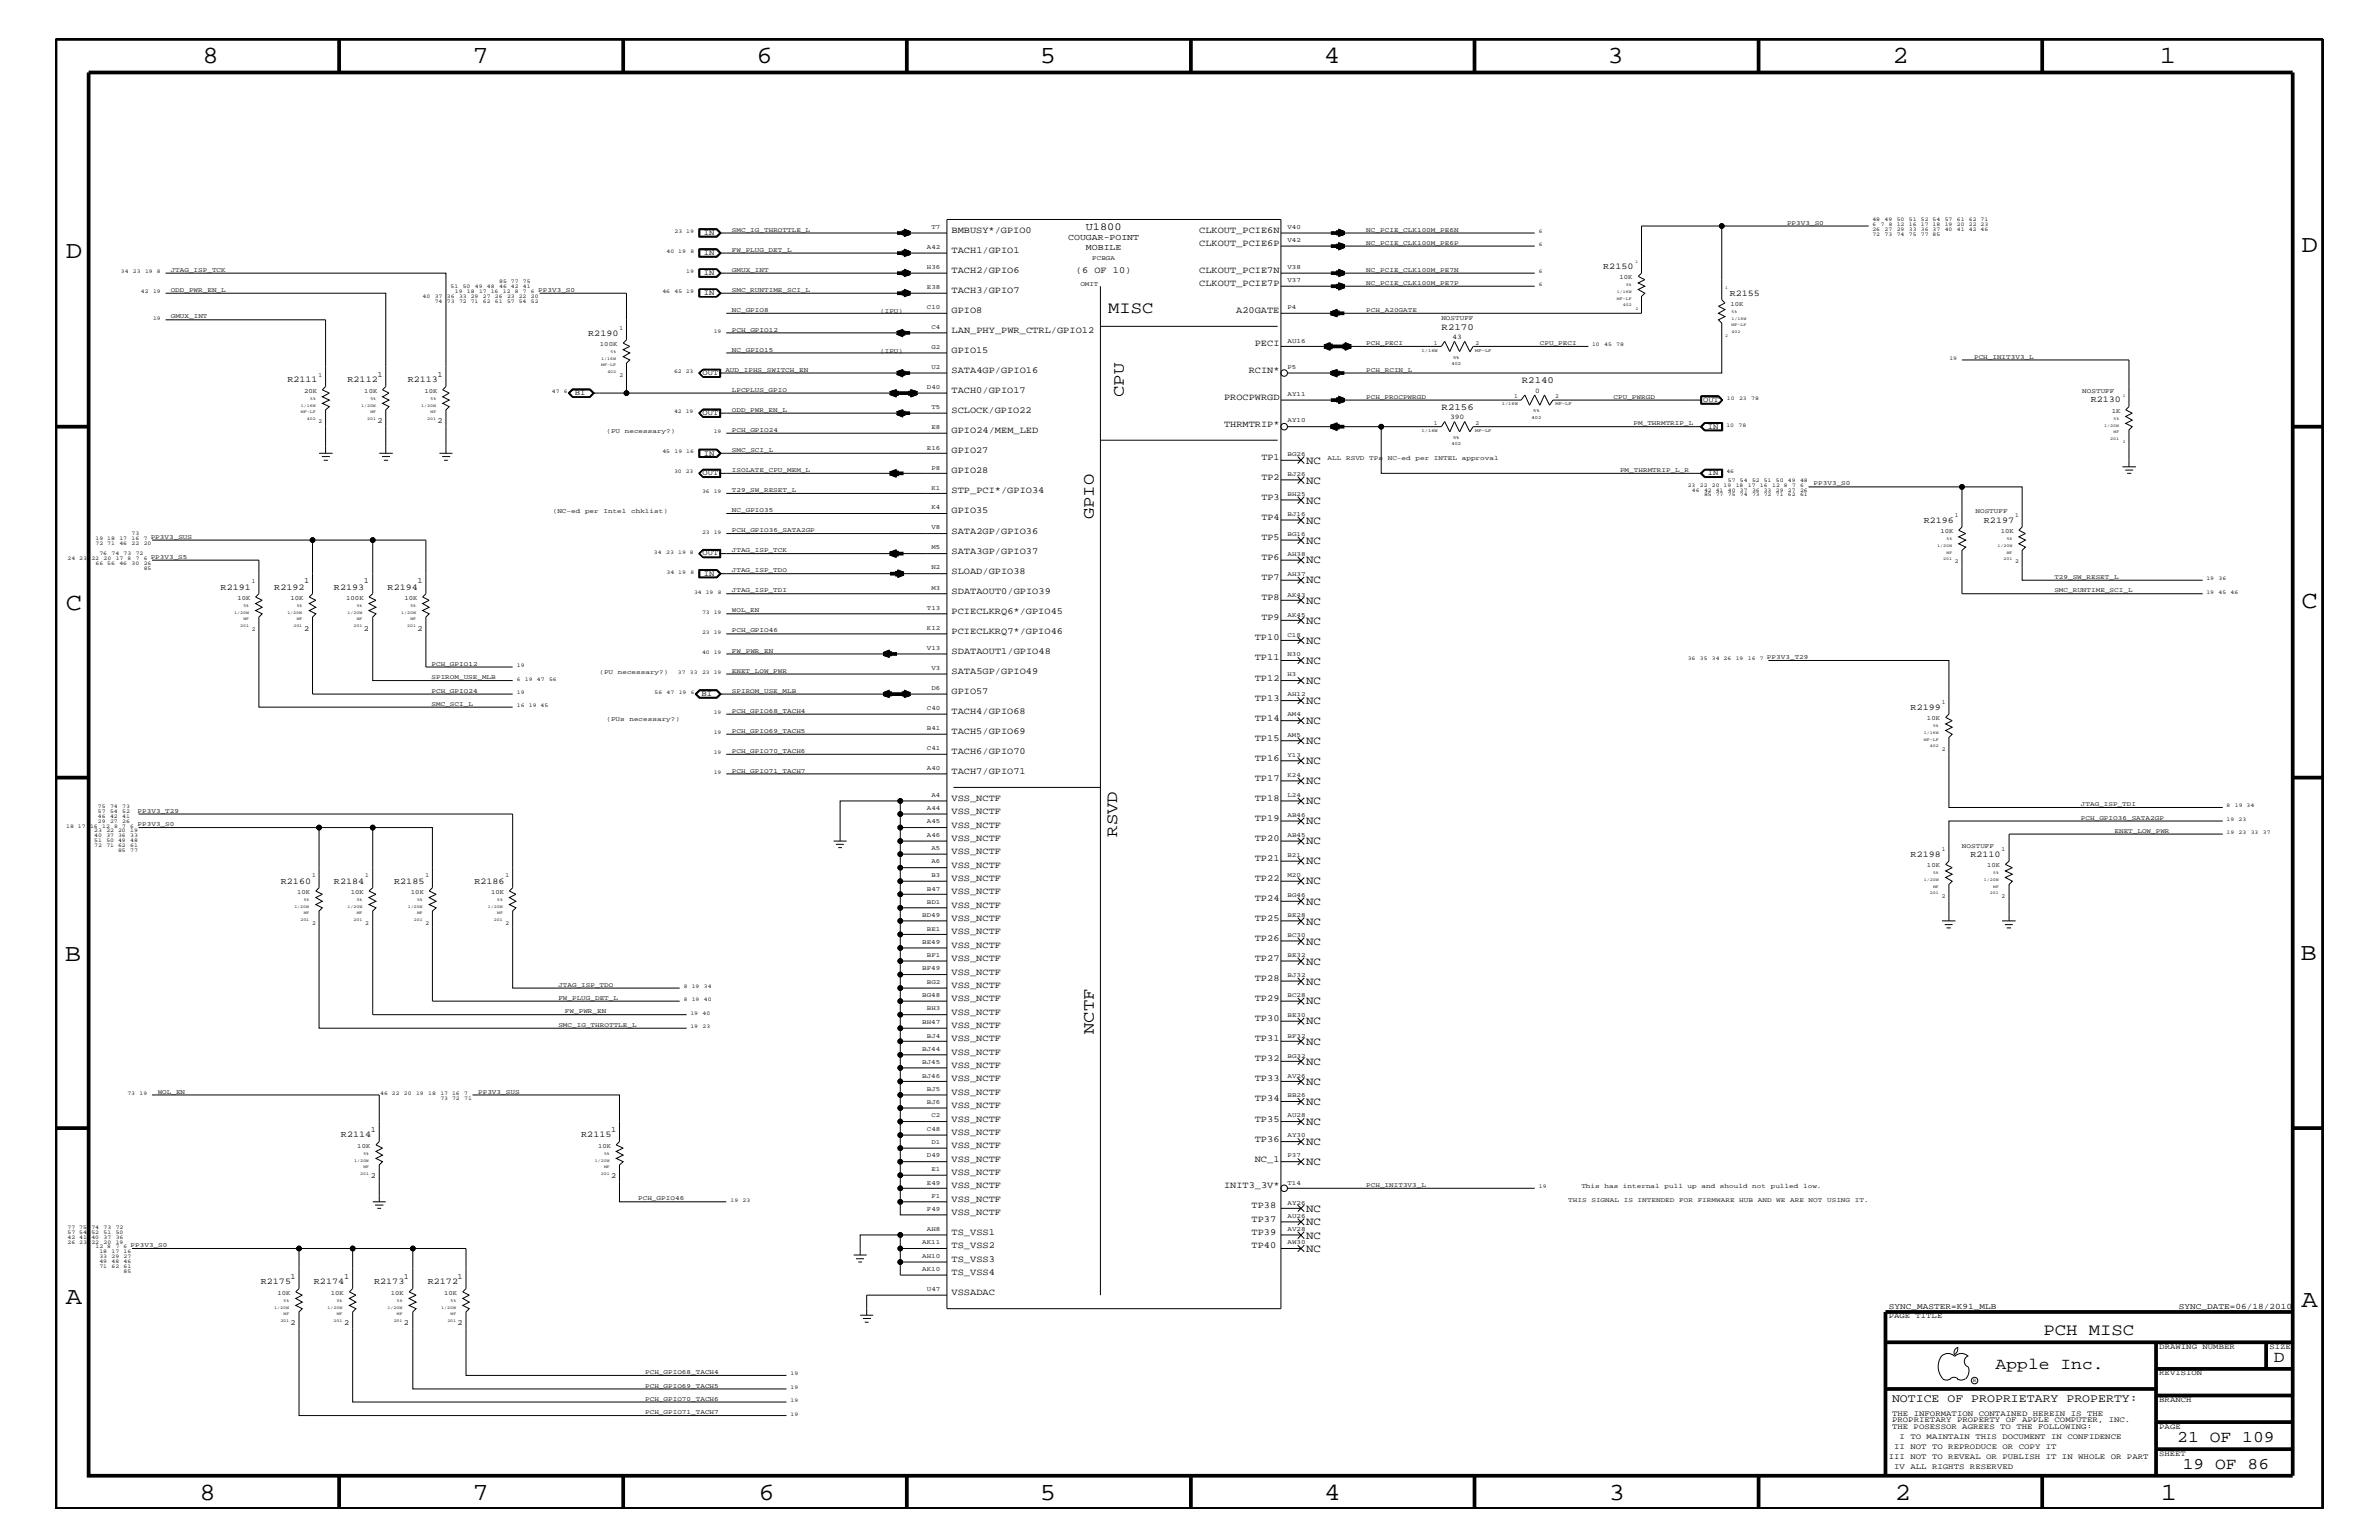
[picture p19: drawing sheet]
<svg xmlns="http://www.w3.org/2000/svg" width="432mm" height="279mm" viewBox="0 0 432 279" stroke-linecap="round" stroke-linejoin="round" font-family="sans-serif">
<defs><g id="words">
<g font-size="4.5">
<text x="36.7" y="11.5">8</text>
<text x="85.8" y="11.5">7</text>
<text x="137.3" y="11.5">6</text>
<text x="188.7" y="11.5">5</text>
<text x="240.3" y="11.5">4</text>
<text x="291.8" y="11.5">3</text>
<text x="343.5" y="11.5">2</text>
<text x="392" y="11.5">1</text>
<text x="11.9" y="46.8">D</text>
<text x="417.7" y="45.7">D</text>
<text x="11.9" y="110.6">C</text>
<text x="417.7" y="110.3">C</text>
<text x="11.8" y="174.3">B</text>
<text x="417.6" y="174.2">B</text>
<text x="11.9" y="236.7">A</text>
<text x="417.7" y="237.1">A</text>
<text x="36.2" y="272.1">8</text>
<text x="85.8" y="272.1">7</text>
<text x="137.7" y="272.1">6</text>
<text x="188.7" y="272.1">5</text>
<text x="240.4" y="272.1">4</text>
<text x="292" y="272.1">3</text>
<text x="343.9" y="272.1">2</text>
<text x="392.2" y="272.1">1</text>
</g>
<g font-size="3">
<text x="201.1" y="56.8">MISC</text>
<text x="204" y="72" transform="rotate(-90 204 72)">CPU</text>
<text x="198.5" y="94.2" transform="rotate(-90 198.5 94.2)">GPIO</text>
<text x="202.8" y="151.8" transform="rotate(-90 202.8 151.8)">RSVD</text>
<text x="198.5" y="187.6" transform="rotate(-90 198.5 187.6)">NCTF</text>
<text x="370.9" y="242.3">PCH MISC</text>
<text x="362.2" y="248.4">Apple Inc.</text>
<text x="412.7" y="247.1">D</text>
<text x="395.2" y="261.6">21 OF 109</text>
<text x="396.2" y="266.6">19 OF 86</text>
</g>
<text font-size="2.1" x="343.4" y="254.4">NOTICE OF PROPRIETARY PROPERTY:</text>
<g font-size="2">
<text x="237.1" y="84.1">NC</text>
<text x="237.1" y="87.7">NC</text>
<text x="237.1" y="91.4">NC</text>
<text x="237.1" y="95">NC</text>
<text x="237.1" y="98.7">NC</text>
<text x="237.1" y="102.2">NC</text>
<text x="237.1" y="105.9">NC</text>
<text x="237.1" y="109.5">NC</text>
<text x="237.1" y="113.1">NC</text>
<text x="237.1" y="116.8">NC</text>
<text x="237.1" y="120.4">NC</text>
<text x="237.1" y="124.1">NC</text>
<text x="237.1" y="127.7">NC</text>
<text x="237.1" y="131.3">NC</text>
<text x="237.1" y="135">NC</text>
<text x="237.1" y="138.6">NC</text>
<text x="237.1" y="142.3">NC</text>
<text x="237.1" y="145.9">NC</text>
<text x="237.1" y="149.5">NC</text>
<text x="237.1" y="153.2">NC</text>
<text x="237.1" y="156.8">NC</text>
<text x="237.1" y="160.5">NC</text>
<text x="237.1" y="164.1">NC</text>
<text x="237.1" y="167.8">NC</text>
<text x="237.1" y="171.4">NC</text>
<text x="237.1" y="175">NC</text>
<text x="237.1" y="178.7">NC</text>
<text x="237.1" y="182.2">NC</text>
<text x="237.1" y="185.9">NC</text>
<text x="237.1" y="189.5">NC</text>
<text x="237.1" y="193.2">NC</text>
<text x="237.1" y="196.8">NC</text>
<text x="237.1" y="200.4">NC</text>
<text x="237.1" y="204.1">NC</text>
<text x="237.1" y="207.7">NC</text>
<text x="237.1" y="211.4">NC</text>
<text x="237.1" y="219.8">NC</text>
<text x="237.1" y="222.3">NC</text>
<text x="237.1" y="224.7">NC</text>
<text x="237.1" y="227.1">NC</text>
</g>
<text font-size="1.9" x="197.1" y="41.7">U1800</text>
<g font-size="1.7">
<text x="172.7" y="42.3">BMBUSY*/GPIO0</text>
<text x="172.7" y="45.9">TACH1/GPIO1</text>
<text x="217.7" y="42.3">CLKOUT_PCIE6N</text>
<text x="217.7" y="44.6">CLKOUT_PCIE6P</text>
<text x="172.7" y="53.2">TACH3/GPIO7</text>
<text x="172.7" y="49.6">TACH2/GPIO6</text>
<text x="195.3" y="49.6">(6 OF 10)</text>
<text x="217.7" y="51.9">CLKOUT_PCIE7P</text>
<text x="217.7" y="49.6">CLKOUT_PCIE7N</text>
<text x="172.7" y="56.8">GPIO8</text>
<text x="224.4" y="56.8">A20GATE</text>
<text x="261.7" y="59.8">R2170</text>
<text x="172.7" y="64">GPIO15</text>
<text x="172.7" y="60.4">LAN_PHY_PWR_CTRL/GPIO12</text>
<text x="227.8" y="62.9">PECI</text>
<text x="172.7" y="67.7">SATA4GP/GPIO16</text>
<text x="172.7" y="71.3">TACH0/GPIO17</text>
<text x="226.7" y="67.7">RCIN*</text>
<text x="276.2" y="69.5">R2140</text>
<text x="172.7" y="75">SCLOCK/GPIO22</text>
<text x="222.2" y="77.4">THRMTRIP*</text>
<text x="222.2" y="72.6">PROCPWRGD</text>
<text x="261.7" y="74.4">R2156</text>
<text x="172.7" y="78.6">GPIO24/MEM_LED</text>
<text x="172.7" y="82.2">GPIO27</text>
<text x="228.9" y="83.5">TP1</text>
<text x="172.7" y="89.5">STP_PCI*/GPIO34</text>
<text x="172.7" y="85.9">GPIO28</text>
<text x="228.9" y="87.1">TP2</text>
<text x="172.7" y="93.2">GPIO35</text>
<text x="228.9" y="90.7">TP3</text>
<text x="228.9" y="94.3">TP4</text>
<text x="172.7" y="100.4">SATA3GP/GPIO37</text>
<text x="172.7" y="96.8">SATA2GP/GPIO36</text>
<text x="228.9" y="101.6">TP6</text>
<text x="228.9" y="98">TP5</text>
<text x="172.7" y="104.1">SLOAD/GPIO38</text>
<text x="172.7" y="107.7">SDATAOUT0/GPIO39</text>
<text x="228.9" y="105.3">TP7</text>
<text x="172.7" y="111.4">PCIECLKRQ6*/GPIO45</text>
<text x="228.9" y="108.9">TP8</text>
<text x="228.9" y="112.6">TP9</text>
<text x="172.7" y="115">PCIECLKRQ7*/GPIO46</text>
<text x="172.7" y="118.6">SDATAOUT1/GPIO48</text>
<text x="227.8" y="116.2">TP10</text>
<text x="227.8" y="119.8">TP11</text>
<text x="172.7" y="122.3">SATA5GP/GPIO49</text>
<text x="172.7" y="125.9">GPIO57</text>
<text x="227.8" y="123.5">TP12</text>
<text x="172.7" y="129.6">TACH4/GPIO68</text>
<text x="227.8" y="127.1">TP13</text>
<text x="227.8" y="130.8">TP14</text>
<text x="172.7" y="133.2">TACH5/GPIO69</text>
<text x="172.7" y="136.8">TACH6/GPIO70</text>
<text x="227.8" y="134.4">TP15</text>
<text x="172.7" y="140.4">TACH7/GPIO71</text>
<text x="227.8" y="138">TP16</text>
<text x="227.8" y="141.7">TP17</text>
<text x="172.7" y="145.3">VSS_NCTF</text>
<text x="172.7" y="147.7">VSS_NCTF</text>
<text x="227.8" y="145.3">TP18</text>
<text x="227.8" y="149">TP19</text>
<text x="172.7" y="150.1">VSS_NCTF</text>
<text x="172.7" y="155">VSS_NCTF</text>
<text x="172.7" y="152.6">VSS_NCTF</text>
<text x="227.8" y="152.6">TP20</text>
<text x="172.7" y="157.4">VSS_NCTF</text>
<text x="172.7" y="159.9">VSS_NCTF</text>
<text x="227.8" y="156.2">TP21</text>
<text x="227.8" y="159.9">TP22</text>
<text x="172.7" y="162.2">VSS_NCTF</text>
<text x="172.7" y="167.1">VSS_NCTF</text>
<text x="172.7" y="164.7">VSS_NCTF</text>
<text x="227.8" y="163.5">TP24</text>
<text x="227.8" y="167.1">TP25</text>
<text x="172.7" y="169.5">VSS_NCTF</text>
<text x="172.7" y="172">VSS_NCTF</text>
<text x="227.8" y="170.7">TP26</text>
<text x="172.7" y="174.4">VSS_NCTF</text>
<text x="172.7" y="176.8">VSS_NCTF</text>
<text x="172.7" y="179.3">VSS_NCTF</text>
<text x="227.8" y="174.4">TP27</text>
<text x="227.8" y="178">TP28</text>
<text x="172.7" y="181.6">VSS_NCTF</text>
<text x="172.7" y="184.1">VSS_NCTF</text>
<text x="227.8" y="181.6">TP29</text>
<text x="227.8" y="185.3">TP30</text>
<text x="172.7" y="186.5">VSS_NCTF</text>
<text x="172.7" y="188.9">VSS_NCTF</text>
<text x="172.7" y="191.4">VSS_NCTF</text>
<text x="227.8" y="188.9">TP31</text>
<text x="172.7" y="193.7">VSS_NCTF</text>
<text x="172.7" y="196.2">VSS_NCTF</text>
<text x="227.8" y="192.6">TP32</text>
<text x="227.8" y="196.2">TP33</text>
<text x="172.7" y="198.7">VSS_NCTF</text>
<text x="172.7" y="203.5">VSS_NCTF</text>
<text x="172.7" y="201">VSS_NCTF</text>
<text x="227.8" y="199.8">TP34</text>
<text x="227.8" y="203.5">TP35</text>
<text x="172.7" y="208.3">VSS_NCTF</text>
<text x="172.7" y="205.9">VSS_NCTF</text>
<text x="227.8" y="207.1">TP36</text>
<text x="172.7" y="210.8">VSS_NCTF</text>
<text x="172.7" y="213.2">VSS_NCTF</text>
<text x="172.7" y="215.6">VSS_NCTF</text>
<text x="222.2" y="215.6">INIT3_3V*</text>
<text x="227.8" y="210.8">NC_1</text>
<text x="172.7" y="218">VSS_NCTF</text>
<text x="172.7" y="220.4">VSS_NCTF</text>
<text x="227.2" y="219.2">TP38</text>
<text x="227.2" y="221.7">TP37</text>
<text x="172.7" y="224.1">TS_VSS1</text>
<text x="172.7" y="226.5">TS_VSS2</text>
<text x="227.2" y="226.5">TP40</text>
<text x="227.2" y="224.1">TP39</text>
<text x="172.7" y="229">TS_VSS3</text>
<text x="172.7" y="231.3">TS_VSS4</text>
<text x="172.7" y="235">VSSADAC</text>
</g>
<g font-size="1.6">
<text x="193.9" y="43.5">COUGAR-POINT</text>
<text x="197.1" y="45.3">MOBILE</text>
<text x="291" y="48.8">R2150</text>
<text x="313.9" y="53.6">R2155</text>
<text x="106.8" y="60.9">R2190</text>
<text x="52.2" y="69.4">R2111</text>
<text x="63.1" y="69.4">R2112</text>
<text x="74" y="69.4">R2113</text>
<text x="379.5" y="73">R2130</text>
<text x="349.2" y="94.9">R2196</text>
<text x="360.1" y="94.9">R2197</text>
<text x="40" y="107">R2191</text>
<text x="49.8" y="107">R2192</text>
<text x="60.6" y="107">R2193</text>
<text x="70.4" y="107">R2194</text>
<text x="346.8" y="128.8">R2199</text>
<text x="346.8" y="155.5">R2198</text>
<text x="357.6" y="155.5">R2110</text>
<text x="51" y="160.3">R2160</text>
<text x="60.6" y="160.3">R2184</text>
<text x="71.5" y="160.3">R2185</text>
<text x="86.1" y="160.3">R2186</text>
<text x="61.9" y="206.4">R2114</text>
<text x="105.5" y="206.4">R2115</text>
<text x="47.3" y="233">R2175</text>
<text x="57" y="233">R2174</text>
<text x="67.9" y="233">R2173</text>
<text x="77.6" y="233">R2172</text>
</g>
<g font-size="1.5">
<text x="342.8" y="237.4">SYNC_MASTER=K91_MLB</text>
<text x="395.5" y="237.4">SYNC_DATE=06/18/2010</text>
</g>
<g font-size="1.4">
<text x="127.8" y="42.6">IN</text>
<text x="127.8" y="46.3">IN</text>
<text x="127.8" y="49.9">IN</text>
<text x="127.8" y="53.5">IN</text>
<text x="68.5" y="68.4">1</text>
<text x="79.4" y="68.4">1</text>
<text x="104.3" y="71.7">BI</text>
<text x="127.5" y="68.1">OUT</text>
<text x="68.5" y="76.8">2</text>
<text x="79.4" y="76.8">2</text>
<text x="127.5" y="75.4">OUT</text>
<text x="309.1" y="72.9">OUT</text>
<text x="310" y="77.8">IN</text>
<text x="127.8" y="82.7">IN</text>
<text x="127.5" y="86.2">OUT</text>
<text x="310" y="86.2">IN</text>
<text x="127.5" y="100.8">OUT</text>
<text x="55.2" y="105.9">1</text>
<text x="66" y="105.9">1</text>
<text x="75.8" y="105.9">1</text>
<text x="127.8" y="104.4">IN</text>
<text x="55.2" y="114.4">2</text>
<text x="66" y="114.4">2</text>
<text x="75.8" y="114.4">2</text>
<text x="127.3" y="126.3">BI</text>
<text x="67.3" y="205.3">1</text>
<text x="110.9" y="205.3">1</text>
<text x="67.3" y="213.8">2</text>
<text x="110.9" y="213.8">2</text>
<text x="52.7" y="232">1</text>
<text x="62.5" y="232">1</text>
<text x="73.3" y="232">1</text>
<text x="83.1" y="232">1</text>
<text x="342.8" y="239.2">PAGE TITLE</text>
<text x="52.7" y="240.5">2</text>
<text x="62.5" y="240.5">2</text>
<text x="73.3" y="240.5">2</text>
<text x="83.1" y="240.5">2</text>
<text x="391.9" y="244.7">DRAWING NUMBER</text>
<text x="411.9" y="244.7">SIZE</text>
<text x="391.9" y="249.5">REVISION</text>
<text x="343.4" y="256.8">THE INFORMATION CONTAINED HEREIN IS THE</text>
<text x="391.9" y="254.4">BRANCH</text>
<text x="343.4" y="259.3">THE POSESSOR AGREES TO THE FOLLOWING:</text>
<text x="343.4" y="258">PROPRIETARY PROPERTY OF APPLE COMPUTER, INC.</text>
<text x="343.8" y="262.9">II NOT TO REPRODUCE OR COPY IT</text>
<text x="344.8" y="261.1">I TO MAINTAIN THIS DOCUMENT IN CONFIDENCE</text>
<text x="391.9" y="259.3">PAGE</text>
<text x="342.8" y="264.7">III NOT TO REVEAL OR PUBLISH IT IN WHOLE OR PART</text>
<text x="343.8" y="266.6">IV ALL RIGHTS RESERVED</text>
<text x="391.9" y="264.1">SHEET</text>
</g>
<g font-size="1.3">
<text x="263.7" y="61.5">43</text>
<text x="278.6" y="71.2">0</text>
<text x="263.2" y="76.1">390</text>
</g>
<g font-size="1.2">
<text x="169.1" y="41.5">T7</text>
<text x="233.7" y="41.5">V40</text>
<text x="324.4" y="40.8">PP3V3_S0</text>
<text x="132.8" y="45.7">FW_PLUG_DET_L</text>
<text x="132.8" y="42">SMC_IG_THROTTLE_L</text>
<text x="168.2" y="45.2">A42</text>
<text x="198.2" y="47.1">FCBGA</text>
<text x="233.7" y="44">V42</text>
<text x="248" y="42">NC_PCIE_CLK100M_PE6N</text>
<text x="248" y="44.4">NC_PCIE_CLK100M_PE6P</text>
<text x="31" y="49.3">JTAG_ISP_TCK</text>
<text x="31" y="52.9">ODD_PWR_EN_L</text>
<text x="97.7" y="52.9">PP3V3_S0</text>
<text x="132.8" y="52.9">SMC_RUNTIME_SCI_L</text>
<text x="132.8" y="49.3">GMUX_INT</text>
<text x="168.2" y="48.8">H36</text>
<text x="168.2" y="52.4">E38</text>
<text x="196.1" y="51.9">OMIT</text>
<text x="233.7" y="48.8">V38</text>
<text x="233.7" y="51.3">V37</text>
<text x="248" y="49.3">NC_PCIE_CLK100M_PE7N</text>
<text x="248" y="51.7">NC_PCIE_CLK100M_PE7P</text>
<text x="294" y="50.7">10K</text>
<text x="31" y="57.8">GMUX_INT</text>
<text x="132.8" y="56.6">NC_GPIO8</text>
<text x="159.8" y="56.8">(IPU)</text>
<text x="168.2" y="56.1">C10</text>
<text x="169.1" y="59.7">C4</text>
<text x="233.7" y="56.1">P4</text>
<text x="248" y="56.6">PCH_A20GATE</text>
<text x="261.6" y="58">NOSTUFF</text>
<text x="314.1" y="55.5">10K</text>
<text x="108.9" y="62.8">100K</text>
<text x="132.8" y="60.2">PCH_GPIO12</text>
<text x="132.8" y="63.9">NC_GPIO15</text>
<text x="159.8" y="64">(IPU)</text>
<text x="169.1" y="63.4">G2</text>
<text x="233.7" y="62.2">AU16</text>
<text x="248" y="62.6">PCH_PECI</text>
<text x="279.5" y="62.6">CPU_PECI</text>
<text x="358.3" y="65.1">PCH_INIT3V3_L</text>
<text x="55.2" y="71.2">20K</text>
<text x="66.1" y="71.2">10K</text>
<text x="77" y="71.2">10K</text>
<text x="131.7" y="67.5">AUD_IPHS_SWITCH_EN</text>
<text x="132.8" y="71.1">LPCPLUS_GPIO</text>
<text x="168.2" y="70.6">D40</text>
<text x="169.1" y="67">U2</text>
<text x="233.7" y="71.8">AY11</text>
<text x="233.7" y="67">P5</text>
<text x="248" y="67.5">PCH_RCIN_L</text>
<text x="378" y="71.3">NOSTUFF</text>
<text x="132.8" y="74.7">ODD_PWR_EN_L</text>
<text x="169.1" y="74.3">T5</text>
<text x="169.1" y="77.9">E8</text>
<text x="233.7" y="76.7">AY10</text>
<text x="248" y="72.3">PCH_PROCPWRGD</text>
<text x="292.9" y="72.3">CPU_PWRGD</text>
<text x="296.5" y="77.2">PM_THRMTRIP_L</text>
<text x="383.3" y="74.9">1K</text>
<text x="110.1" y="78.6">(PU</text>
<text x="113.4" y="78.6">necessary?)</text>
<text x="132.8" y="82">SMC_SCI_L</text>
<text x="132.8" y="78.3">PCH_GPIO24</text>
<text x="168.2" y="81.6">E16</text>
<text x="233.7" y="82.7">BG26</text>
<text x="241" y="83.5">ALL</text>
<text x="244.3" y="83.5">RSVD</text>
<text x="248.5" y="83.5">TPs</text>
<text x="251.9" y="83.5">NC-ed</text>
<text x="256.9" y="83.5">per</text>
<text x="260.3" y="83.5">INTEL</text>
<text x="265.3" y="83.5">approval</text>
<text x="132.8" y="85.6">ISOLATE_CPU_MEM_L</text>
<text x="132.8" y="89.3">T29_SW_RESET_L</text>
<text x="169.1" y="85.2">P8</text>
<text x="169.1" y="88.8">K1</text>
<text x="233.7" y="86.4">BJ26</text>
<text x="294" y="85.6">PM_THRMTRIP_L_R</text>
<text x="329.2" y="88.1">PP3V3_S0</text>
<text x="100.3" y="93.2">(NC-ed</text>
<text x="106.2" y="93.2">per</text>
<text x="109.5" y="93.2">Intel</text>
<text x="114.6" y="93.2">chklist)</text>
<text x="132.8" y="92.9">NC_GPIO35</text>
<text x="169.1" y="92.4">K4</text>
<text x="233.7" y="90">BH25</text>
<text x="233.7" y="93.7">BJ16</text>
<text x="358.6" y="93.2">NOSTUFF</text>
<text x="27.3" y="97.7">PP3V3_SUS</text>
<text x="27.3" y="101.4">PP3V3_S5</text>
<text x="132.8" y="100.2">JTAG_ISP_TCK</text>
<text x="132.8" y="96.5">PCH_GPIO36_SATA2GP</text>
<text x="169.1" y="96">V8</text>
<text x="169.1" y="99.7">M5</text>
<text x="233.7" y="97.3">BG16</text>
<text x="233.7" y="101">AH38</text>
<text x="352.2" y="96.7">10K</text>
<text x="363.1" y="96.7">10K</text>
<text x="132.8" y="107.5">JTAG_ISP_TDI</text>
<text x="132.8" y="103.8">JTAG_ISP_TDO</text>
<text x="169.1" y="107">M3</text>
<text x="169.1" y="103.3">N2</text>
<text x="233.7" y="104.6">AH37</text>
<text x="372.9" y="105">T29_SW_RESET_L</text>
<text x="372.9" y="107.5">SMC_RUNTIME_SCI_L</text>
<text x="43.1" y="108.8">10K</text>
<text x="52.7" y="108.8">10K</text>
<text x="62.8" y="108.8">100K</text>
<text x="73.4" y="108.8">10K</text>
<text x="132.8" y="111.1">WOL_EN</text>
<text x="168.2" y="110.6">T13</text>
<text x="233.7" y="108.2">AK43</text>
<text x="233.7" y="111.9">AK45</text>
<text x="132.8" y="114.8">PCH_GPIO46</text>
<text x="132.8" y="118.4">FW_PWR_EN</text>
<text x="168.2" y="114.2">K12</text>
<text x="168.2" y="117.9">V13</text>
<text x="233.7" y="115.5">C18</text>
<text x="233.7" y="119.1">N30</text>
<text x="320.7" y="119.6">PP3V3_T29</text>
<text x="78.3" y="125.7">PCH_GPIO24</text>
<text x="78.3" y="123.2">SPIROM_USE_MLB</text>
<text x="78.3" y="120.8">PCH_GPIO12</text>
<text x="108.8" y="122.3">(PU</text>
<text x="112.1" y="122.3">necessary?)</text>
<text x="132.8" y="122">ENET_LOW_PWR</text>
<text x="132.8" y="125.7">SPIROM_USE_MLB</text>
<text x="169.1" y="121.5">V3</text>
<text x="169.1" y="125.2">D6</text>
<text x="233.7" y="122.7">H3</text>
<text x="78.3" y="128">SMC_SCI_L</text>
<text x="110.1" y="130.8">(PUs</text>
<text x="114.2" y="130.8">necessary?)</text>
<text x="132.8" y="129.3">PCH_GPIO68_TACH4</text>
<text x="168.2" y="128.8">C40</text>
<text x="233.7" y="126.4">AH12</text>
<text x="233.7" y="130">AM4</text>
<text x="349.8" y="130.7">10K</text>
<text x="132.8" y="136.6">PCH_GPIO70_TACH6</text>
<text x="132.8" y="133">PCH_GPIO69_TACH5</text>
<text x="168.2" y="132.4">B41</text>
<text x="168.2" y="136.1">C41</text>
<text x="233.7" y="133.6">AM5</text>
<text x="233.7" y="137.3">Y13</text>
<text x="132.8" y="140.2">PCH_GPIO71_TACH7</text>
<text x="168.2" y="139.7">A40</text>
<text x="233.7" y="140.9">K24</text>
<text x="25" y="149.9">PP3V3_S0</text>
<text x="25" y="147.5">PP3V3_T29</text>
<text x="168.2" y="147">A44</text>
<text x="168.2" y="149.4">A45</text>
<text x="169.1" y="144.6">A4</text>
<text x="233.7" y="144.6">L24</text>
<text x="233.7" y="148.2">AB46</text>
<text x="377.7" y="146.2">JTAG_ISP_TDI</text>
<text x="377.7" y="148.7">PCH_GPIO36_SATA2GP</text>
<text x="168.2" y="151.8">A46</text>
<text x="169.1" y="154.3">A5</text>
<text x="233.7" y="151.8">AB45</text>
<text x="233.7" y="155.5">B21</text>
<text x="356.1" y="153.8">NOSTUFF</text>
<text x="383.8" y="151.1">ENET_LOW_PWR</text>
<text x="168.2" y="161.6">B47</text>
<text x="169.1" y="156.7">A6</text>
<text x="169.1" y="159.1">B3</text>
<text x="233.7" y="159.1">M20</text>
<text x="349.8" y="157.3">10K</text>
<text x="360.7" y="157.3">10K</text>
<text x="53.9" y="162.2">10K</text>
<text x="63.7" y="162.2">10K</text>
<text x="74.6" y="162.2">10K</text>
<text x="89.2" y="162.2">10K</text>
<text x="167.4" y="166.4">BD49</text>
<text x="168.2" y="163.9">BD1</text>
<text x="233.7" y="162.8">BG46</text>
<text x="233.7" y="166.4">BE28</text>
<text x="167.4" y="171.2">BE49</text>
<text x="168.2" y="168.9">BE1</text>
<text x="168.2" y="173.7">BF1</text>
<text x="233.7" y="170">BC30</text>
<text x="233.7" y="173.7">BE32</text>
<text x="101.3" y="179">JTAG_ISP_TDO</text>
<text x="167.4" y="176.1">BF49</text>
<text x="168.2" y="178.5">BG2</text>
<text x="233.7" y="177.3">BJ32</text>
<text x="101.3" y="181.4">FW_PLUG_DET_L</text>
<text x="102.5" y="183.8">FW_PWR_EN</text>
<text x="167.4" y="181">BG48</text>
<text x="167.4" y="185.8">BH47</text>
<text x="168.2" y="183.3">BH3</text>
<text x="233.7" y="181">BC28</text>
<text x="233.7" y="184.6">BE30</text>
<text x="101.3" y="186.3">SMC_IG_THROTTLE_L</text>
<text x="167.4" y="190.6">BJ44</text>
<text x="168.2" y="188.2">BJ4</text>
<text x="233.7" y="188.2">BF32</text>
<text x="233.7" y="191.9">BG32</text>
<text x="167.4" y="193.1">BJ45</text>
<text x="167.4" y="195.5">BJ46</text>
<text x="168.2" y="197.9">BJ5</text>
<text x="233.7" y="195.5">AV26</text>
<text x="28.6" y="198.4">WOL_EN</text>
<text x="86.8" y="198.4">PP3V3_SUS</text>
<text x="168.2" y="200.3">BJ6</text>
<text x="169.1" y="202.7">C2</text>
<text x="233.7" y="199.1">BB26</text>
<text x="233.7" y="202.7">AU28</text>
<text x="64.9" y="208.2">10K</text>
<text x="108.5" y="208.2">10K</text>
<text x="168.2" y="205.2">C48</text>
<text x="169.1" y="207.6">D1</text>
<text x="233.7" y="206.4">AY30</text>
<text x="168.2" y="210">D49</text>
<text x="168.2" y="214.9">E49</text>
<text x="169.1" y="212.5">E1</text>
<text x="233.7" y="214.9">T14</text>
<text x="233.7" y="210">P37</text>
<text x="248" y="215.3">PCH_INIT3V3_L</text>
<text x="287" y="215.6">This</text>
<text x="291.2" y="215.6">has</text>
<text x="294.6" y="215.6">internal</text>
<text x="302.1" y="215.6">pull</text>
<text x="306.3" y="215.6">up</text>
<text x="308.8" y="215.6">and</text>
<text x="312.2" y="215.6">should</text>
<text x="318" y="215.6">not</text>
<text x="321.4" y="215.6">pulled</text>
<text x="327.3" y="215.6">low.</text>
<text x="115.8" y="217.8">PCH_GPIO46</text>
<text x="168.2" y="219.7">F49</text>
<text x="169.1" y="217.3">F1</text>
<text x="233.7" y="220.9">AU26</text>
<text x="233.7" y="218.6">AY26</text>
<text x="284.6" y="218">THIS</text>
<text x="288.8" y="218">SIGNAL</text>
<text x="294.7" y="218">IS</text>
<text x="297.2" y="218">INTENDED</text>
<text x="304.8" y="218">FOR</text>
<text x="308.1" y="218">FIRMWARE</text>
<text x="315.7" y="218">HUB</text>
<text x="319" y="218">AND</text>
<text x="322.4" y="218">WE</text>
<text x="324.9" y="218">ARE</text>
<text x="328.3" y="218">NOT</text>
<text x="331.6" y="218">USING</text>
<text x="336.7" y="218">IT.</text>
<text x="23.7" y="226.3">PP3V3_S0</text>
<text x="167.4" y="225.7">AK11</text>
<text x="168.2" y="223.4">AH8</text>
<text x="233.7" y="223.4">AV28</text>
<text x="233.7" y="225.7">AW30</text>
<text x="167.4" y="228.2">AH10</text>
<text x="167.4" y="230.7">AK10</text>
<text x="50.4" y="234.9">10K</text>
<text x="60" y="234.9">10K</text>
<text x="71" y="234.9">10K</text>
<text x="80.6" y="234.9">10K</text>
<text x="168.2" y="234.3">U47</text>
<text x="117.1" y="251.7">PCH_GPIO69_TACH5</text>
<text x="117.1" y="249.3">PCH_GPIO68_TACH4</text>
<text x="117.1" y="256.6">PCH_GPIO71_TACH7</text>
<text x="117.1" y="254.2">PCH_GPIO70_TACH6</text>
</g>
<g font-size="1.1">
<text x="112.4" y="59.8">1</text>
<text x="260.3" y="62.5">1</text>
<text x="267.8" y="62.5">2</text>
<text x="57.8" y="68.4">1</text>
<text x="112.4" y="68.4">2</text>
<text x="57.8" y="76.8">2</text>
<text x="260.3" y="77.1">1</text>
<text x="267.8" y="77.1">2</text>
<text x="274.8" y="72.2">1</text>
<text x="282.3" y="72.2">2</text>
<text x="354.8" y="93.8">1</text>
<text x="365.8" y="93.8">1</text>
<text x="45.7" y="105.9">1</text>
<text x="354.8" y="102.2">2</text>
<text x="365.8" y="102.2">2</text>
<text x="45.7" y="114.4">2</text>
<text x="352.5" y="127.7">1</text>
<text x="352.5" y="136.2">2</text>
<text x="352.5" y="154.4">1</text>
<text x="363.3" y="154.4">1</text>
<text x="56.6" y="159.2">1</text>
<text x="66.3" y="159.2">1</text>
<text x="77.2" y="159.2">1</text>
<text x="91.8" y="159.2">1</text>
<text x="56.6" y="167.8">2</text>
<text x="66.3" y="167.8">2</text>
<text x="77.2" y="167.8">2</text>
<text x="91.8" y="167.8">2</text>
<text x="352.5" y="162.8">2</text>
<text x="363.3" y="162.8">2</text>
</g>
<g font-size="1">
<text x="339.9" y="41">6</text>
<text x="339.9" y="41.9">26</text>
<text x="339.9" y="40.2">48</text>
<text x="341.4" y="41">7</text>
<text x="342.1" y="41.9">27</text>
<text x="342.1" y="40.2">49</text>
<text x="342.8" y="41">8</text>
<text x="344.3" y="41">12</text>
<text x="344.3" y="41.9">29</text>
<text x="344.3" y="40.2">50</text>
<text x="346.5" y="41">16</text>
<text x="346.5" y="41.9">33</text>
<text x="346.5" y="40.2">51</text>
<text x="348.7" y="41">17 18</text>
<text x="348.7" y="41.9">36 37</text>
<text x="348.7" y="40.2">52 54</text>
<text x="353" y="41">19</text>
<text x="353" y="41.9">40</text>
<text x="353" y="40.2">57</text>
<text x="355.2" y="41">20</text>
<text x="355.2" y="41.9">41</text>
<text x="355.2" y="40.2">61</text>
<text x="357.4" y="41">22 23</text>
<text x="357.4" y="41.9">42 46</text>
<text x="357.4" y="40.2">62 71</text>
<text x="121" y="45.9">40 19</text>
<text x="122.4" y="42.3">23 19</text>
<text x="125.3" y="45.9">8</text>
<text x="279.3" y="42.3">6</text>
<text x="279.3" y="44.6">6</text>
<text x="339.9" y="42.8">72</text>
<text x="342.1" y="42.8">73</text>
<text x="344.3" y="42.8">74</text>
<text x="346.5" y="42.8">75</text>
<text x="348.7" y="42.8">77 85</text>
<text x="21.9" y="49.6">34</text>
<text x="24.1" y="49.6">23</text>
<text x="25.6" y="53.2">42</text>
<text x="26.3" y="49.6">19 8</text>
<text x="27.8" y="53.2">19</text>
<text x="81.8" y="52.3">51</text>
<text x="82.6" y="53.2">19</text>
<text x="84" y="52.3">50</text>
<text x="84.8" y="53.2">18</text>
<text x="86.2" y="52.3">49</text>
<text x="87" y="53.2">17 16</text>
<text x="88.4" y="52.3">48</text>
<text x="90.6" y="52.3">46 42</text>
<text x="90.6" y="51.4">85 77</text>
<text x="91.3" y="53.2">12</text>
<text x="93.5" y="53.2">8</text>
<text x="94.9" y="53.2">7</text>
<text x="94.9" y="52.3">41</text>
<text x="94.9" y="51.4">75</text>
<text x="96.4" y="53.2">6</text>
<text x="120.2" y="53.2">46</text>
<text x="122.4" y="53.2">45 19</text>
<text x="124.5" y="49.6">19</text>
<text x="279.3" y="49.6">6</text>
<text x="279.3" y="51.9">6</text>
<text x="27.8" y="58">19</text>
<text x="76.7" y="54">40</text>
<text x="78.9" y="54">37</text>
<text x="78.9" y="54.9">74</text>
<text x="81.1" y="54">36</text>
<text x="81.1" y="54.9">73</text>
<text x="83.3" y="54">33 29</text>
<text x="83.3" y="54.9">72 71</text>
<text x="87.6" y="54">27</text>
<text x="87.6" y="54.9">62</text>
<text x="89.8" y="54">26</text>
<text x="89.8" y="54.9">61</text>
<text x="92" y="54">23 22</text>
<text x="92" y="54.9">57 54</text>
<text x="96.4" y="54">20</text>
<text x="96.4" y="54.9">52</text>
<text x="129.5" y="60.4">19</text>
<text x="289" y="62.9">10</text>
<text x="291.2" y="62.9">45</text>
<text x="293.4" y="62.9">78</text>
<text x="353.8" y="65.3">19</text>
<text x="100.2" y="71.3">47</text>
<text x="102.4" y="71.3">6</text>
<text x="122.3" y="67.7">62 23</text>
<text x="122.3" y="75">42 19</text>
<text x="313.4" y="77.4">10</text>
<text x="313.4" y="72.6">10</text>
<text x="315.6" y="77.4">78</text>
<text x="315.6" y="72.6">23</text>
<text x="317.8" y="72.6">78</text>
<text x="120.2" y="82.2">45</text>
<text x="122.4" y="82.2">19 16</text>
<text x="129.5" y="78.6">19</text>
<text x="122.3" y="85.9">30 23</text>
<text x="127.4" y="89.5">36 19</text>
<text x="306.3" y="88.3">23</text>
<text x="307.1" y="89.2">46</text>
<text x="308.5" y="88.3">22</text>
<text x="309.3" y="89.2">42 41</text>
<text x="310.7" y="88.3">20 19</text>
<text x="313.4" y="85.9">46</text>
<text x="313.6" y="87.5">57</text>
<text x="313.6" y="89.2">40</text>
<text x="315" y="88.3">18</text>
<text x="315.8" y="89.2">37</text>
<text x="315.8" y="87.5">54</text>
<text x="317.2" y="88.3">17</text>
<text x="318" y="87.5">52 51</text>
<text x="318" y="89.2">36 33</text>
<text x="319.4" y="88.3">16</text>
<text x="321.6" y="88.3">12 8</text>
<text x="322.3" y="89.2">29</text>
<text x="322.3" y="87.5">50</text>
<text x="324.5" y="89.2">27</text>
<text x="324.5" y="87.5">49</text>
<text x="325.3" y="88.3">7</text>
<text x="326.7" y="88.3">6</text>
<text x="326.7" y="89.2">26</text>
<text x="326.7" y="87.5">48</text>
<text x="309.3" y="90">85 77</text>
<text x="313.6" y="90">75</text>
<text x="315.8" y="90">74</text>
<text x="318" y="90">73 72</text>
<text x="322.3" y="90">71</text>
<text x="324.5" y="90">62</text>
<text x="326.7" y="90">61</text>
<text x="12.3" y="101.6">24 23</text>
<text x="16.6" y="101.6">22</text>
<text x="17.4" y="98.9">72 71</text>
<text x="17.4" y="98">19 18</text>
<text x="18" y="100.8">76</text>
<text x="18.8" y="101.6">20</text>
<text x="20.2" y="100.8">74</text>
<text x="21" y="101.6">17 8</text>
<text x="21.7" y="98.9">46</text>
<text x="21.7" y="98">17</text>
<text x="22.4" y="100.8">73</text>
<text x="23.9" y="98.9">22</text>
<text x="23.9" y="98">16</text>
<text x="23.9" y="97.1">73</text>
<text x="24.6" y="100.8">72</text>
<text x="24.6" y="101.6">7</text>
<text x="26.1" y="98.9">20</text>
<text x="26.1" y="98">7</text>
<text x="26.1" y="101.6">6</text>
<text x="118.7" y="100.4">34</text>
<text x="120.9" y="100.4">23</text>
<text x="123.1" y="100.4">19 8</text>
<text x="127.4" y="96.8">23 19</text>
<text x="17.4" y="102.6">66 56</text>
<text x="21.7" y="102.6">46</text>
<text x="23.9" y="102.6">30</text>
<text x="26.1" y="103.4">85</text>
<text x="26.1" y="102.6">26</text>
<text x="121" y="104.1">34 19</text>
<text x="125.3" y="104.1">8</text>
<text x="126" y="107.7">34 19</text>
<text x="130.3" y="107.7">8</text>
<text x="400.5" y="105.3">19</text>
<text x="400.5" y="107.7">19</text>
<text x="402.7" y="105.3">36</text>
<text x="402.7" y="107.7">45</text>
<text x="404.9" y="107.7">46</text>
<text x="127.4" y="111.4">73 19</text>
<text x="127.4" y="118.6">40 19</text>
<text x="127.4" y="115">23 19</text>
<text x="306.3" y="119.8">36</text>
<text x="308.5" y="119.8">35</text>
<text x="310.7" y="119.8">34 26</text>
<text x="315" y="119.8">19</text>
<text x="317.2" y="119.8">16</text>
<text x="319.4" y="119.8">7</text>
<text x="93.8" y="123.5">6</text>
<text x="93.8" y="121">19</text>
<text x="93.8" y="125.9">19</text>
<text x="95.2" y="123.5">19</text>
<text x="97.5" y="123.5">47</text>
<text x="99.7" y="123.5">56</text>
<text x="118.8" y="125.9">56</text>
<text x="121" y="125.9">47</text>
<text x="123" y="122.3">37</text>
<text x="123.2" y="125.9">19</text>
<text x="125.2" y="122.3">33</text>
<text x="125.4" y="125.9">6</text>
<text x="127.4" y="122.3">23 19</text>
<text x="93.8" y="128.3">16</text>
<text x="96" y="128.3">19 45</text>
<text x="129.5" y="129.6">19</text>
<text x="129.5" y="136.8">19</text>
<text x="129.5" y="133.2">19</text>
<text x="129.5" y="140.4">19</text>
<text x="17.8" y="149.3">29</text>
<text x="17.8" y="148.4">46</text>
<text x="17.8" y="147.5">57</text>
<text x="17.8" y="146.7">75</text>
<text x="20" y="149.3">27</text>
<text x="20" y="148.4">42</text>
<text x="20" y="147.5">54</text>
<text x="20" y="146.7">74</text>
<text x="22.2" y="149.3">26</text>
<text x="22.2" y="148.4">41</text>
<text x="22.2" y="147.5">52</text>
<text x="22.2" y="146.7">73</text>
<text x="404.1" y="149">19</text>
<text x="404.1" y="146.5">8</text>
<text x="405.6" y="146.5">19 34</text>
<text x="406.3" y="149">23</text>
<text x="12" y="150.1">18 17</text>
<text x="16.3" y="150.1">16</text>
<text x="17.1" y="151">23</text>
<text x="17.1" y="151.9">40</text>
<text x="17.1" y="152.8">51</text>
<text x="17.1" y="153.6">72</text>
<text x="18.5" y="150.1">12</text>
<text x="19.3" y="151">22 20</text>
<text x="19.3" y="151.9">37 36</text>
<text x="19.3" y="152.8">50 49</text>
<text x="19.3" y="153.6">71 62</text>
<text x="20.7" y="150.1">8</text>
<text x="21.4" y="154.5">85</text>
<text x="22.2" y="150.1">7</text>
<text x="23.6" y="151">19</text>
<text x="23.6" y="150.1">6</text>
<text x="23.6" y="151.9">33</text>
<text x="23.6" y="152.8">48</text>
<text x="23.6" y="153.6">61</text>
<text x="23.6" y="154.5">77</text>
<text x="404.1" y="151.3">19</text>
<text x="406.3" y="151.3">23</text>
<text x="408.5" y="151.3">33</text>
<text x="410.7" y="151.3">37</text>
<text x="124.1" y="179.3">8</text>
<text x="125.6" y="179.3">19</text>
<text x="127.8" y="179.3">34</text>
<text x="124.1" y="181.6">8</text>
<text x="125.3" y="184.1">19</text>
<text x="125.6" y="181.6">19</text>
<text x="127.5" y="184.1">40</text>
<text x="127.8" y="181.6">40</text>
<text x="125.3" y="186.5">19</text>
<text x="127.5" y="186.5">23</text>
<text x="23.1" y="198.7">73</text>
<text x="25.3" y="198.7">19</text>
<text x="69" y="198.7">46 22</text>
<text x="73.3" y="198.7">20</text>
<text x="75.5" y="198.7">19</text>
<text x="77.7" y="198.7">18</text>
<text x="79.9" y="198.7">17 16</text>
<text x="79.9" y="199.5">73 72</text>
<text x="84.2" y="199.5">71</text>
<text x="84.2" y="198.7">7</text>
<text x="279.3" y="215.6">19</text>
<text x="132.6" y="218">19</text>
<text x="134.8" y="218">23</text>
<text x="12.3" y="225.7">26 23</text>
<text x="12.3" y="224.7">42 41</text>
<text x="12.3" y="223.9">57 54</text>
<text x="12.3" y="223">77 75</text>
<text x="16.6" y="225.7">22</text>
<text x="16.6" y="224.7">40</text>
<text x="16.6" y="223.9">52</text>
<text x="16.6" y="223">74</text>
<text x="17.4" y="226.5">12 8</text>
<text x="18" y="227.4">18</text>
<text x="18.8" y="225.7">20</text>
<text x="18.8" y="224.7">37</text>
<text x="18.8" y="223.9">51</text>
<text x="18.8" y="223">73</text>
<text x="20.2" y="227.4">17</text>
<text x="21" y="226.5">7</text>
<text x="21" y="225.7">19</text>
<text x="21" y="224.7">36</text>
<text x="21" y="223.9">50</text>
<text x="21" y="223">72</text>
<text x="22.4" y="226.5">6</text>
<text x="22.4" y="227.4">16</text>
<text x="18" y="228.3">33</text>
<text x="18" y="229.1">49</text>
<text x="18" y="230">71</text>
<text x="20.2" y="228.3">29</text>
<text x="20.2" y="229.1">48</text>
<text x="20.2" y="230">62</text>
<text x="22.4" y="228.3">27</text>
<text x="22.4" y="229.1">46</text>
<text x="22.4" y="230">61</text>
<text x="22.4" y="230.9">85</text>
<text x="143.5" y="252">19</text>
<text x="143.5" y="249.5">19</text>
<text x="358.1" y="250.7">R</text>
<text x="143.5" y="256.8">19</text>
<text x="143.5" y="254.4">19</text>
</g>
<g font-size=".8">
<text x="296.8" y="47.7">1</text>
<text x="293.5" y="53.2">1/16W</text>
<text x="295.1" y="51.9">5%</text>
<text x="313.1" y="52.5">1</text>
<text x="293.5" y="54.4">MF-LF</text>
<text x="294.6" y="55.6">402</text>
<text x="296.8" y="56.2">2</text>
<text x="314.3" y="56.8">5%</text>
<text x="314.3" y="59.2">MF-LF</text>
<text x="314.3" y="58">1/16W</text>
<text x="109.1" y="65.3">1/16W</text>
<text x="110.8" y="64">5%</text>
<text x="258" y="63.9">1/16W</text>
<text x="263.7" y="65.1">5%</text>
<text x="267.8" y="63.9">MF-LF</text>
<text x="313.1" y="61.1">2</text>
<text x="314.3" y="60.4">402</text>
<text x="109.1" y="66.5">MF-LF</text>
<text x="110.2" y="67.7">402</text>
<text x="263.4" y="66.2">402</text>
<text x="385.3" y="72">1</text>
<text x="54.6" y="75">MF-LF</text>
<text x="54.6" y="73.8">1/16W</text>
<text x="55.7" y="76.2">402</text>
<text x="56.3" y="72.6">5%</text>
<text x="65.5" y="73.8">1/20W</text>
<text x="66.6" y="76.2">201</text>
<text x="67.2" y="75">MF</text>
<text x="67.2" y="72.6">5%</text>
<text x="76.5" y="73.8">1/20W</text>
<text x="77.6" y="76.2">201</text>
<text x="78.1" y="72.6">5%</text>
<text x="78.1" y="75">MF</text>
<text x="272.6" y="73.5">1/16W</text>
<text x="278" y="76">402</text>
<text x="278.3" y="74.7">5%</text>
<text x="282.3" y="73.5">MF-LF</text>
<text x="381.9" y="77.4">1/20W</text>
<text x="383.6" y="76.2">5%</text>
<text x="258" y="78.3">1/16W</text>
<text x="263.4" y="80.8">402</text>
<text x="263.7" y="79.6">5%</text>
<text x="267.8" y="78.3">MF-LF</text>
<text x="383" y="79.9">201</text>
<text x="383.6" y="78.6">MF</text>
<text x="385.3" y="80.5">2</text>
<text x="351.6" y="99.3">1/20W</text>
<text x="352.7" y="101.6">201</text>
<text x="353.3" y="98">5%</text>
<text x="353.3" y="100.4">MF</text>
<text x="362.5" y="99.3">1/20W</text>
<text x="363.6" y="101.6">201</text>
<text x="364.2" y="98">5%</text>
<text x="364.2" y="100.4">MF</text>
<text x="42.5" y="111.4">1/20W</text>
<text x="43.6" y="113.7">201</text>
<text x="44.2" y="112.6">MF</text>
<text x="44.2" y="110.2">5%</text>
<text x="52.2" y="111.4">1/20W</text>
<text x="53.3" y="113.7">201</text>
<text x="53.8" y="110.2">5%</text>
<text x="53.8" y="112.6">MF</text>
<text x="63.1" y="111.4">1/20W</text>
<text x="64.2" y="113.7">201</text>
<text x="64.8" y="110.2">5%</text>
<text x="64.8" y="112.6">MF</text>
<text x="72.8" y="111.4">1/20W</text>
<text x="73.9" y="113.7">201</text>
<text x="74.5" y="110.2">5%</text>
<text x="74.5" y="112.6">MF</text>
<text x="350.9" y="131.9">5%</text>
<text x="349.2" y="133.2">1/16W</text>
<text x="349.2" y="134.4">MF-LF</text>
<text x="350.3" y="135.6">402</text>
<text x="349.2" y="159.9">1/20W</text>
<text x="350.9" y="158.6">5%</text>
<text x="350.9" y="161.1">MF</text>
<text x="360.1" y="159.9">1/20W</text>
<text x="361.8" y="158.6">5%</text>
<text x="361.8" y="161.1">MF</text>
<text x="53.4" y="164.7">1/20W</text>
<text x="54.5" y="167.1">201</text>
<text x="55.1" y="165.9">MF</text>
<text x="55.1" y="163.5">5%</text>
<text x="63.1" y="164.7">1/20W</text>
<text x="64.2" y="167.1">201</text>
<text x="64.8" y="165.9">MF</text>
<text x="64.8" y="163.5">5%</text>
<text x="74" y="164.7">1/20W</text>
<text x="75.1" y="167.1">201</text>
<text x="75.7" y="165.9">MF</text>
<text x="75.7" y="163.5">5%</text>
<text x="88.6" y="164.7">1/20W</text>
<text x="89.7" y="167.1">201</text>
<text x="90.3" y="165.9">MF</text>
<text x="90.3" y="163.5">5%</text>
<text x="350.3" y="162.2">201</text>
<text x="361.2" y="162.2">201</text>
<text x="66" y="209.6">5%</text>
<text x="109.6" y="209.6">5%</text>
<text x="64.3" y="210.8">1/20W</text>
<text x="65.4" y="213.2">201</text>
<text x="66" y="211.9">MF</text>
<text x="107.9" y="210.8">1/20W</text>
<text x="109.1" y="213.2">201</text>
<text x="109.6" y="211.9">MF</text>
<text x="49.8" y="237.4">1/20W</text>
<text x="50.9" y="239.9">201</text>
<text x="51.5" y="238.6">MF</text>
<text x="51.5" y="236.2">5%</text>
<text x="59.4" y="237.4">1/20W</text>
<text x="60.5" y="239.9">201</text>
<text x="61.1" y="238.6">MF</text>
<text x="61.1" y="236.2">5%</text>
<text x="70.4" y="237.4">1/20W</text>
<text x="71.5" y="239.9">201</text>
<text x="72.1" y="238.6">MF</text>
<text x="72.1" y="236.2">5%</text>
<text x="80.1" y="237.4">1/20W</text>
<text x="81.2" y="239.9">201</text>
<text x="81.8" y="238.6">MF</text>
<text x="81.8" y="236.2">5%</text>
</g>
</g></defs>
<g fill="none" stroke="#000" stroke-width=".18">
<path d="M171.9 39.8h60.6v197.6h-60.6zM30.1 58h29v12.1l-.6 .6 1.3 .6-1.3 .7 1.3 .6-1.3 .6 1.3 .6-.7 .6v7.8M30.1 53.2h39.9v16.9l-.6 .6 1.2 .6-1.2 .7 1.2 .6-1.2 .6 1.2 .6-.6 .6v7.8M30.1 49.6h50.8v20.5l-.6 .6 1.2 .6-1.2 .7 1.2 .6-1.2 .6 1.2 .6-.6 .6v7.8M98 53.2h15.7v8.5l-.6 .6 1.2 .6-1.2 .5 1.2 .6-1.2 .7 1.2 .6-.6 .6v5.4M126.8 41.5h3.3l.8 .8-.8 .7h-3.3zM126.8 45.2h3.3l.8 .7-.8 .8h-3.3zM126.8 48.8h3.3l.8 .8-.8 .7h-3.3zM126.9 41.5v1.5h3.2l.7-.7-.7-.8M126.9 45.2v1.4h3.2l.7-.7-.7-.7M126.9 48.8v1.4h3.2l.7-.6-.7-.8M126.9 52.4v1.5"/>
<path d="M127 41.6h3l.7 .7-.7 .6h-3zM127 45.2h3l.7 .7-.7 .6h-3zM127 41.7h3l.6 .6M127 45.3h3l.6 .6M130 48.9h-3v1.3h3M130 52.5h-3v1.3h3M130 48.9l.7 .7-.7 .6M130 48.9l.6 .7M130 52.5l.7 .7-.7 .6M130 52.5l.6 .7M130.1 52.4h-3.3v1.5h3.3M130.1 52.4l.8 .8-.8 .7"/>
<path d="M130.1 52.4l.7 .8-.7 .7M130.6 42.3l-.6 .6M130.6 42.3h41.3M130.6 53.2h41.3M130.6 49.6h41.3M130.6 45.9h41.3M130.6 49.6l-.6 .6M130.6 45.9l-.6 .6M130.6 53.2l-.6 .6M131.8 56.8h40.1M199.7 59.2h32.2M199.7 51.9v183.1"/>
<path d="M232.5 42.3h46.1M232.5 51.9h46.1M232.5 49.6h46.1M232.5 44.6h46.1M312.5 41v13.4l.6 .6-1.2 .6 1.2 .6-1.2 .6 1.2 .6-1.2 .6 .6 .6v9.1h-78.8M339.2 41h-41.3v8.6l-.6 .6 1.2 .5-1.2 .6 1.2 .6-1.2 .6 1.2 .7-.6 .6v3h-65.4M103.1 71.3l.8-.7h3.2l.8 .7-.8 .8h-3.2zM103.2 71.3l.8-.7h3.1l.7 .7-.7 .8h-3.1zM107 70.7h-3l-.6 .6 .6 .7h3M107 70.7h-3l-.7 .6 .7 .7h3M107 70.7l.7 .6-.7 .7M107 70.7l.6 .6-.6 .7"/>
<path d="M107.6 71.3h64.3M126.8 67.7l.8-.7h3.2v1.4h-3.2zM126.8 75l.8-.8h3.2v1.5h-3.2zM126.8 75l.8-.7h3.1v1.4M127.6 74.4l-.6 .6 .6 .6h3v-1.2M127.6 68.4h3.1M127.6 67.1l-.7 .6 .7 .7M127.6 67.1h3.1M127.6 67.1l-.6 .6 .6 .7M127.6 74.4l-.7 .6 .7 .6h3.1M127.6 74.4h3.1M130.6 67.1v1.3"/>
<path d="M130.6 67.7h41.3M130.6 75h41.3M130.7 67v1.4M131.8 64h40.1M131.8 60.4h40.1M131.8 78.6h40.1M199.7 79.9h32.2M232.5 72.6h43.6l.7-.9 .8 1.8 1-1.8 .9 1.8 .8-1.8 1 1.8 .6-.9h27M232.5 62.9h29.1l.6-1 .9 1.9 .9-1.9 .9 1.9 1-1.9 .9 1.9M233.7 77.4h17M288.3 62.9h-20.9l-.6 1M308.7 71.8h3.3l.7 .8-.7 .7h-3.3z"/>
<path d="M308.8 73.2h3.1M308.8 71.8v1.5h3.1l.8-.7M308.8 71.9h3.1l.7 .7-.7 .6M308.9 77.4h-41.5l-.6 .9-.9-1.8-1 1.8-.9-1.8-.9 1.8-.9-1.8-.6 .9h-10.9v8.5h58.2M308.9 73.2v-1.2h3l.6 .6-.6 .6M309.4 76.7h3.3v1.5h-3.3l-.8-.8zM309.5 76.7l-.8 .7 .8 .7M309.5 76.7h3.1v1.4h-3.1M309.5 76.7l-.7 .7 .7 .7M311.9 71.8l.8 .8M312.5 76.8h-3l-.6 .6 .6 .6h3M312.5 76.7v1.4"/>
<path d="M356.1 65.3h30.3v8.5l-.6 .6 1.2 .6-1.2 .6 1.2 .6-1.2 .6 1.2 .6-.6 .6v6.7M27.6 98h49.7v9.7l-.6 .6 1.2 .6-1.2 .6 1.2 .7-1.2 .6 1.2 .6-.6 .6v9h15.7M56.7 98v9.7l-.6 .6 1.2 .6-1.2 .6 1.2 .7-1.2 .6 1.2 .6-.6 .6v13.9h36.3M57.9 82.2h2.5M58.4 82.8h1.5M58.8 83.5h.7M67.6 98v9.7l-.6 .6 1.2 .6-1.2 .6 1.2 .7-1.2 .6 1.2 .6-.6 .6v11.5h25.4M68.8 82.2h2.5M69.3 82.8h1.5M69.7 83.5h.7M79.8 82.2h2.3M80.3 82.8h1.4"/>
<path d="M80.6 83.5h.7M126.8 85.9l.8-.8h3.2v1.5h-3.2zM126.8 85.9l.8 .7M126.8 81.5h3.3l.8 .7-.8 .8h-3.3zM126.9 83v-1.4h3.2l.7 .6-.7 .8M127 85.9l.6-.6h3v1.2h-3zM127 81.6v1.3h3l.7-.7-.7-.6M127 81.6h3l.6 .6M127.6 85.2h3.1v1.4h-3.1M127.6 99.8h3.1v1.3h-3.1M127.6 85.2l-.8 .7M127.6 85.2l-.7 .7 .7 .7"/>
<path d="M127.6 99.9h3v1.1h-3l-.6-.6zM127.6 99.8l-.8 .6M127.6 99.8l-.7 .6 .7 .7M130.6 85.9h41.3M130.6 82.2h41.3M130.6 82.2l-.6 .6h-3M131.8 89.5h40.1M131.8 93.2h40.1M131.8 96.8h40.1M232.5 83.5h3.6M232.5 87.1h3.6M232.5 90.7h3.6"/>
<path d="M232.5 94.3h3.6M232.5 98h3.6M235.5 82.8l1.2 1.3M235.5 86.5l1.2 1.2M235.5 90.1l1.2 1.3M235.5 93.8l1.2 1.2M235.5 97.4l1.2 1.3M236.7 82.8l-1.2 1.3M236.7 86.5l-1.2 1.2M236.7 90.1l-1.2 1.3M236.7 93.8l-1.2 1.2M236.7 97.4l-1.2 1.3"/>
<path d="M309.4 85.1h3.3v1.5h-3.3l-.8-.7zM309.5 85.2h3.1v1.4h-3.1M309.5 85.2l-.8 .7 .8 .7M309.5 85.2l-.7 .7 .7 .7M312.5 85.3h-3l-.6 .6 .6 .6h3M312.5 85.2v1.4M328.3 88.3h27.8v7.3l-.6 .6 1.3 .6-1.3 .6 1.3 .6-1.3 .7 1.3 .6-.7 .6v7.8h43.7M356.1 88.3h10.9v7.3l-.6 .6 1.2 .6-1.2 .6 1.2 .6-1.2 .7 1.2 .6-.6 .6v5.4h32.8M385.2 84.7h2.5M385.7 85.3h1.5M386.1 85.9h.7M27.6 101.6h19.4v6.1l-.6 .6 1.2 .6-1.2 .6 1.2 .7-1.2 .6 1.2 .6-.6 .6v16.3h46"/>
<path d="M126.8 100.4l.8-.7h3.2v1.5h-3.2zM126.8 103.3h3.3l.8 .8-.8 .7h-3.3zM126.8 100.4l.8 .7M126.9 103.4h3.2l.7 .7-.7 .7h-3.2zM127 103.4v1.4M127 103.5h3l.6 .6M130 103.4l.7 .7-.7 .7M130.6 100.4h41.3M130.6 104.1h41.3M130.6 104.1l-.6 .6h-3M131.8 107.7h40.1M131.8 111.4h40.1"/>
<path d="M131.8 115h40.1M131.8 118.6h40.1M232.5 101.6h3.6M232.5 105.3h3.6M232.5 108.9h3.6M232.5 112.6h3.6M232.5 116.2h3.6M232.5 119.8h3.6M235.5 101l1.2 1.2M235.5 104.7l1.2 1.2M235.5 108.3l1.2 1.2M235.5 112l1.2 1.1"/>
<path d="M235.5 115.6l1.2 1.2M235.5 119.2l1.2 1.2M236.7 101l-1.2 1.2M236.7 104.7l-1.2 1.2M236.7 108.3l-1.2 1.2M236.7 112l-1.2 1.1M236.7 115.6l-1.2 1.2M236.7 119.2l-1.2 1.2M321 119.8h32.7v9.8l-.6 .6 1.2 .6-1.2 .5 1.2 .6-1.2 .6 1.2 .7-.6 .6v12.7h49.7M126.2 125.9l.7-.7h3.2l.8 .7-.8 .8h-3.2zM126.2 125.9l.8-.7h3.1l.7 .7-.7 .7h-3.1zM127 125.3h3l.6 .6-.6 .6h-3l-.6-.6z"/>
<path d="M127 125.3h3l.7 .6-.7 .6h-3l-.7-.6zM130.6 125.9h41.3M131.8 133.2h40.1M131.8 122.3h40.1M131.8 129.6h40.1M131.8 136.8h40.1M232.5 123.5h3.6M232.5 127.1h3.6M232.5 130.8h3.6M232.5 134.4h3.6M232.5 138h3.6M235.5 122.9l1.2 1.2"/>
<path d="M235.5 126.5l1.2 1.2M235.5 130.2l1.2 1.1M235.5 133.8l1.2 1.2M235.5 137.4l1.2 1.2M236.7 122.9l-1.2 1.2M236.7 126.5l-1.2 1.2M236.7 130.2l-1.2 1.1M236.7 133.8l-1.2 1.2M236.7 137.4l-1.2 1.2M25.1 147.7h67.9v13.4l-.5 .6 1.1 .5-1.1 .6 1.1 .7-1.1 .6 1.1 .6-.6 .6v14h30.4M25.1 150.1h32.8M67.6 150.1h10.9v11l-.6 .6 1.3 .5-1.3 .6 1.3 .7-1.3 .6 1.3 .6-.7 .6v16.3h44.9"/>
<path d="M131.8 140.4h40.1M151.3 152.6h2.4M151.7 153.2h1.5M152.1 153.8h.7M163.4 145.3v2.4h8.5M163.4 147.7v2.4h8.5M163.4 152.6v2.4h8.5M163.4 155v2.4h8.5M163.4 157.4v2.5h8.5M163.4 152.6h8.5M163.4 150.1v2.5M163.4 159.9v2.3"/>
<path d="M171.9 145.3h-19.4v7.3M173.1 142.9h26.6M232.5 152.6h3.6M232.5 145.3h3.6M232.5 141.7h3.6M232.5 149h3.6M232.5 156.2h3.6M232.5 159.9h3.6M235.5 141.1l1.2 1.2M235.5 144.7l1.2 1.2M235.5 148.4l1.2 1.1M235.5 152l1.2 1.2"/>
<path d="M235.5 155.6l1.2 1.2M235.5 159.2l1.2 1.3M236.7 141.1l-1.2 1.2M236.7 144.7l-1.2 1.2M236.7 148.4l-1.2 1.1M236.7 152l-1.2 1.2M236.7 155.6l-1.2 1.2M236.7 159.2l-1.2 1.3M403.4 149h-49.7v7.2l-.6 .6 1.2 .6-1.2 .6 1.2 .6-1.2 .6 1.2 .7-.6 .6v6.6M403.4 151.3h-38.7v4.9l-.7 .6 1.3 .6-1.3 .6 1.3 .6-1.3 .6 1.3 .7-.6 .6v6.6M163.4 164.7v2.4h8.5M163.4 167.1v2.4h8.5"/>
<path d="M163.4 179.3v4.8h8.5M163.4 169.5v2.5M163.4 174.4v2.4M171.9 162.2h-8.5v2.5h8.5M171.9 172h-8.5v2.4h8.5M171.9 176.8h-8.5v2.5h8.5M232.5 163.5h3.6M232.5 167.1h3.6M232.5 170.7h3.6M232.5 174.4h3.6M232.5 178h3.6M235.5 162.8l1.2 1.3"/>
<path d="M235.5 166.5l1.2 1.3M235.5 170.1l1.2 1.3M235.5 173.8l1.2 1.2M235.5 177.4l1.2 1.3M236.7 162.8l-1.2 1.3M236.7 166.5l-1.2 1.3M236.7 170.1l-1.2 1.3M236.7 173.8l-1.2 1.2M236.7 177.4l-1.2 1.3M352.5 167.1h2.4M353 167.8h1.4M353.3 168.3h.8"/>
<path d="M363.4 167.1h2.4M363.9 167.8h1.4M364.2 168.3h.8M27.6 198.7h41.2v8.4l-.6 .6 1.2 .6-1.2 .6 1.2 .7-1.2 .6 1.2 .6-.6 .6v6.6M85.8 198.7h26.6v8.4l-.6 .6 1.3 .6-1.3 .6 1.3 .7-1.3 .6 1.3 .6-.7 .6v6.6h19.4M124.6 184.1h-57v-18.8l.6-.6-1.2-.6 1.2-.6-1.2-.7 1.2-.6-1.2-.5 .6-.6v-11h-9.7v11l-.6 .6 1.2 .5-1.2 .6 1.2 .7-1.2 .6 1.2 .6-.6 .6v21.2h66.7M163.4 184.1v2.4h8.5M163.4 186.5v2.4h8.5M163.4 188.9v2.5h8.5M163.4 191.4v4.8h8.5M163.4 196.2v2.5h8.5M163.4 198.7v2.3h8.5"/>
<path d="M163.4 181.6h8.5M163.4 193.7h8.5M232.5 181.6h3.6M232.5 185.3h3.6M232.5 188.9h3.6M232.5 192.6h3.6M232.5 196.2h3.6M232.5 199.8h3.6M235.5 181l1.2 1.2M235.5 184.7l1.2 1.2M235.5 188.3l1.2 1.2M235.5 192l1.2 1.2"/>
<path d="M235.5 195.6l1.2 1.2M235.5 199.2l1.2 1.2M236.7 181l-1.2 1.2M236.7 184.7l-1.2 1.2M236.7 188.3l-1.2 1.2M236.7 192l-1.2 1.2M236.7 195.6l-1.2 1.2M236.7 199.2l-1.2 1.2M67.6 218h2.4M68.1 218.6h1.5M68.5 219.2h.7M163.4 201v2.5h8.5"/>
<path d="M163.4 203.5v4.8h8.5M163.4 208.3v2.5h8.5M163.4 210.8v2.4h8.5M163.4 213.2v2.4h8.5M163.4 215.6v4.8h8.5M163.4 205.9h8.5M163.4 218h8.5M232.5 219.2h3.6M232.5 203.5h3.6M232.5 207.1h3.6M232.5 210.8h3.6M233.7 215.6h44.9"/>
<path d="M235.5 202.9l1.2 1.2M235.5 206.5l1.2 1.2M235.5 210.2l1.2 1.2M235.5 218.6l1.2 1.2M236.7 202.9l-1.2 1.2M236.7 206.5l-1.2 1.2M236.7 210.2l-1.2 1.2M236.7 218.6l-1.2 1.2M24 226.5h40M54.3 226.5v7.3l-.6 .6 1.2 .6-1.2 .6 1.2 .6-1.2 .6 1.2 .6-.6 .6v18.8h88.4M74.9 226.5h-10.9v7.3l-.6 .6 1.2 .6-1.2 .6 1.2 .6-1.2 .6 1.2 .6-.6 .6v16.4h78.7M154.9 227.7h2.4"/>
<path d="M155.4 228.4h1.4M155.8 229h.7M156.1 238.6h2.4M156.6 239.2h1.5M157 239.9h.6M163.4 229v2.3h8.5M163.4 224.1v2.4M171.9 224.1h-15.8v3.6M171.9 226.5h-8.5v2.5h8.5M171.9 235h-14.6v3.6M232.5 226.5h3.6M232.5 224.1h3.6"/>
<path d="M232.5 221.7h3.6M235.5 221.1l1.2 1.2M235.5 223.5l1.2 1.2M235.5 225.9l1.2 1.2M236.7 225.9l-1.2 1.2M236.7 221.1l-1.2 1.2M236.7 223.5l-1.2 1.2M142.7 249.5h-58.1v-11.5l.6-.6-1.2-.6 1.2-.6-1.2-.6 1.2-.6-1.2-.6 .6-.6v-7.3h-9.7v7.3l-.6 .6 1.2 .6-1.2 .6 1.2 .6-1.2 .6 1.2 .6-.6 .6v14h67.8M352.3 246.1a1.69 1.69 0 0 1 2.5 0 1.72 1.72 0 0 1 2.4 0M352.4 246a3.2 3.2 0 0 0 .4 4.3l.8 .1 .4-.2M354 250.2l.7-.3 .7 .3M355.2 250.2l.7 .2 .7-.2"/>
<path d="M355.3 244.4v.3a1.18 1.18 0 0 1-.6 1.1M355.4 244.4a.99 .99 0 0 0-.6 1.4M357.2 246a1.04 1.04 0 0 0-.7 1 1.04 1.04 0 0 0 .7 1M357.3 248l.1 .7a2.11 2.11 0 0 1-.6 1.5"/>
<circle cx="312.5" cy="41" r=".42"/>
<circle cx="113.7" cy="71.3" r=".42"/>
<circle cx="233.1" cy="67.7" r=".59"/>
<circle cx="233.1" cy="77.4" r=".59"/>
<circle cx="250.7" cy="77.4" r=".42"/>
<circle cx="56.7" cy="98" r=".42"/>
<circle cx="67.6" cy="98" r=".42"/>
<circle cx="356.1" cy="88.3" r=".42"/>
<circle cx="57.9" cy="150.1" r=".42"/>
<circle cx="67.6" cy="150.1" r=".42"/>
<circle cx="163.4" cy="145.3" r=".42"/>
<circle cx="163.4" cy="157.4" r=".42"/>
<circle cx="163.4" cy="152.6" r=".42"/>
<circle cx="163.4" cy="147.7" r=".42"/>
<circle cx="163.4" cy="155" r=".42"/>
<circle cx="163.4" cy="159.9" r=".42"/>
<circle cx="163.4" cy="150.1" r=".42"/>
<circle cx="163.4" cy="172" r=".42"/>
<circle cx="163.4" cy="169.5" r=".42"/>
<circle cx="163.4" cy="162.2" r=".42"/>
<circle cx="163.4" cy="164.7" r=".42"/>
<circle cx="163.4" cy="179.3" r=".42"/>
<circle cx="163.4" cy="174.4" r=".42"/>
<circle cx="163.4" cy="167.1" r=".42"/>
<circle cx="163.4" cy="176.8" r=".42"/>
<circle cx="163.4" cy="188.9" r=".42"/>
<circle cx="163.4" cy="191.4" r=".42"/>
<circle cx="163.4" cy="184.1" r=".42"/>
<circle cx="163.4" cy="181.6" r=".42"/>
<circle cx="163.4" cy="198.7" r=".42"/>
<circle cx="163.4" cy="196.2" r=".42"/>
<circle cx="163.4" cy="193.7" r=".42"/>
<circle cx="163.4" cy="186.5" r=".42"/>
<circle cx="163.4" cy="210.8" r=".42"/>
<circle cx="163.4" cy="213.2" r=".42"/>
<circle cx="163.4" cy="201" r=".42"/>
<circle cx="163.4" cy="208.3" r=".42"/>
<circle cx="163.4" cy="205.9" r=".42"/>
<circle cx="163.4" cy="215.6" r=".42"/>
<circle cx="163.4" cy="218" r=".42"/>
<circle cx="163.4" cy="203.5" r=".42"/>
<circle cx="233.1" cy="215.6" r=".59"/>
<circle cx="54.3" cy="226.5" r=".42"/>
<circle cx="64" cy="226.5" r=".42"/>
<circle cx="74.9" cy="226.5" r=".42"/>
<circle cx="163.4" cy="226.5" r=".42"/>
<circle cx="163.4" cy="229" r=".42"/>
<circle cx="163.4" cy="224.1" r=".42"/>
<circle cx="358.4" cy="250.5" r=".59"/>
</g>
<g fill="none" stroke="#000" stroke-width=".68" stroke-linecap="butt">
<path d="M10.1 7.1h411.5v266.7h-411.5zM16.1 13.2h400v254.5h-400zM61.6 7.1v6.1M113.1 7.1v6.1M164.6 7.1v6.1M216.2 7.1v6.1M267.6 7.1v6.1M319.2 7.1v6.1M370.7 7.1v6.1M162.8 42.3h2.4M162.8 49.6h2.4M162.8 53.2h2.4"/>
<path d="M162.8 45.9h2.4M164 41.8l1.2 .5-1.2 .4zM164 45.4l1.2 .5-1.2 .4zM164 49.1l1.2 .5-1.2 .4zM164 52.7l1.2 .5-1.2 .4zM164 41.9l1.2 .4M164 42.1l1.2 .2M164 42l1.2 .3M164 49.1l1.2 .5M164 49.4l1.2 .2M164 49.3l1.2 .3M164 52.8l1.2 .4"/>
<path d="M164 53l1.2 .2M164 52.9l1.2 .3M164 45.5l1.2 .4M164 45.7l1.2 .2M165.2 42.3l-1.2 .1M165.2 42.3l-1.2 .3M165.2 42.3l-1.2 .2M165.2 49.6h-1.2M165.2 49.6l-1.2 .3M165.2 49.6l-1.2 .1M165.2 53.2l-1.2 .1M165.2 53.2l-1.2 .3"/>
<path d="M165.2 53.2l-1.2 .2M165.2 45.9l-1.2 .1M165.2 45.9l-1.2 .4M165.2 45.9l-1.2 .3M241.6 56.8l1.2-.5v1zM241.6 42.3h2.4M241.6 49.6h2.4M241.6 44.6h2.4M241.6 51.9h2.4M241.6 56.8h2.4M241.6 56.8l1.2 .1M241.6 56.8l1.2 .4"/>
<path d="M241.6 56.8l1.2 .2M242.8 41.8l1.2 .5-1.2 .4zM242.8 44.2l1.2 .4-1.2 .6zM242.8 49.1l1.2 .5-1.2 .4zM242.8 51.5l1.2 .4-1.2 .5zM242.8 41.9l1.2 .4M242.8 42.1l1.2 .2M242.8 42l1.2 .3M242.8 49.1l1.2 .5M242.8 49.4l1.2 .2M242.8 49.3l1.2 .3M242.8 44.3l1.2 .3"/>
<path d="M242.8 44.6h1.2M242.8 44.4l1.2 .2M242.8 51.6l1.2 .3M242.8 51.8l1.2 .1M242.8 51.7l1.2 .2M242.8 56.4l-1.2 .4M242.8 56.7l-1.2 .1M242.8 56.6l-1.2 .2M244 42.3l-1.2 .1M244 42.3l-1.2 .3M244 42.3l-1.2 .2M244 49.6h-1.2"/>
<path d="M244 49.6l-1.2 .3M244 49.6l-1.2 .1M244 44.6l-1.2 .2M244 44.6l-1.2 .5M244 44.6l-1.2 .3M244 51.9l-1.2 .2M244 51.9l-1.2 .5M244 51.9l-1.2 .3M10.1 77.4h6M161.5 71.3l1.3-.4v.9zM161.5 71.3l1.3 .2M161.5 71.3h5"/>
<path d="M161.5 71.3l1.3 .3M161.5 71.3l1.3 .4M162.8 60.4l1.2-.4v.9zM162.8 67.7l1.2-.4v.9zM162.8 75l1.2-.5v1zM162.8 67.7h2.4M162.8 71.2l-1.3 .1M162.8 71.1l-1.3 .2M162.8 71l-1.3 .3M162.8 67.7l1.2 .1M162.8 67.7l1.2 .4M162.8 67.7l1.2 .2"/>
<path d="M162.8 75h2.4M162.8 75l1.2 .1M162.8 75l1.2 .4M162.8 75l1.2 .2M162.8 60.4h2.4M162.8 60.4l1.2 .2M162.8 60.4l1.2 .4M164 67.3l-1.2 .4M164 67.6l-1.2 .1M164 67.5l-1.2 .2M164 74.6l-1.2 .4M164 74.9l-1.2 .1"/>
<path d="M164 74.7l-1.2 .3M164 60.1l-1.2 .3M164 60.3l-1.2 .1M164 60.2l-1.2 .2M165.2 71.2l1.3 .1M165.2 70.9l1.3 .4-1.3 .5zM165.2 71l1.3 .3M165.2 71.1l1.3 .2M166.5 71.3l-1.3 .2M166.5 71.3l-1.3 .3M166.5 71.3l-1.3 .4M240.4 62.9l1.2 .1"/>
<path d="M240.4 62.9l1.2-.6v1.1zM240.4 62.9h4.8M240.4 62.9l1.2 .2M240.4 62.9l1.2 .3M241.6 77.4h2.4M241.6 67.7l1.2-.4v.9zM241.6 77.4l1.2-.5v1zM241.6 77.4l1.2 .1M241.6 77.4l1.2 .4M241.6 77.4l1.2 .3M241.6 62.8l-1.2 .1M241.6 62.6l-1.2 .3"/>
<path d="M241.6 62.5l-1.2 .4M241.6 72.6h2.4M241.6 67.7h2.4M241.6 67.7l1.2 .1M241.6 67.7l1.2 .4M241.6 67.7l1.2 .2M242.8 72.1l1.2 .5-1.2 .4zM242.8 77.1l-1.2 .3M242.8 77.3l-1.2 .1M242.8 77.2l-1.2 .2M242.8 72.2l1.2 .4M242.8 72.4l1.2 .2"/>
<path d="M242.8 72.3l1.2 .3M242.8 67.3l-1.2 .4M242.8 67.6l-1.2 .1M242.8 67.5l-1.2 .2M244 62.8l1.2 .1M244 62.3l1.2 .6-1.2 .5zM244 62.5l1.2 .4M244 62.6l1.2 .3M244 72.6l-1.2 .1M244 72.6l-1.2 .3M244 72.6l-1.2 .2M245.2 62.9l-1.2 .1"/>
<path d="M245.2 62.9l-1.2 .2M245.2 62.9l-1.2 .3M416.1 77.4h5.5M161.5 85.9l1.3-.5v1zM161.5 85.9h2.5M161.5 85.9l1.3 .1M161.5 85.9l1.3 .3M161.5 85.9l1.3 .2M162.8 85.5l-1.3 .4M162.8 85.8l-1.3 .1M162.8 85.6l-1.3 .3M160.4 118.6l1.1-.5v1z"/>
<path d="M160.4 118.6h2.4M160.4 118.6l1.1 .1M160.4 118.6l1.1 .4M160.4 118.6l1.1 .3M161.5 100.4h2.5M161.5 100.4l1.3-.5v1.1zM161.5 100.4l1.3 .1M161.5 100.4l1.3 .4M161.5 100.4l1.3 .3M161.5 104.1h2.5M161.5 118.2l-1.1 .4M161.5 118.5l-1.1 .1"/>
<path d="M161.5 118.4l-1.1 .2M162.8 103.6l1.2 .5-1.2 .5zM162.8 100.1l-1.3 .3M162.8 100.4h-1.3M162.8 100.2l-1.3 .2M162.8 103.7l1.2 .4M162.8 104l1.2 .1M162.8 103.8l1.2 .3M164 104.1l-1.2 .1M164 104.1l-1.2 .3M164 104.1l-1.2 .2M160.4 125.9l1.1 .1"/>
<path d="M160.4 125.9l1.1-.5v1zM160.4 125.9h4.8M160.4 125.9l1.1 .3M160.4 125.9l1.1 .4M161.5 125.8l-1.1 .1M161.5 125.7l-1.1 .2M161.5 125.5l-1.1 .4M164 125.8l1.2 .1M164 125.4l1.2 .5-1.2 .5zM164 125.5l1.2 .4M164 125.7l1.2 .2M165.2 125.9l-1.2 .1"/>
<path d="M165.2 125.9l-1.2 .3M165.2 125.9l-1.2 .4M10.1 141.1h6M416.1 141.1h5.5M10.1 204.7h6M416.1 204.7h5.5M416.1 238h-73.9v29.7M342.2 243.5h73.9M342.2 252h49.1M391.3 243.5v24.2M391.3 258h24.8M391.3 253.2h24.8"/>
<path d="M391.3 248.4h24.8M411.3 243.5v4.9M61.6 267.7v6.1M113.1 267.7v6.1M164.6 267.7v6.1M216.2 268v5.8M267.6 267.7v6.1M319.2 267.7v6.1M370.7 267.7v6.1M391.3 262.9h24.8"/>
</g>
<g fill="#000">
<circle cx="312.5" cy="41" r=".42"/>
<circle cx="113.7" cy="71.3" r=".42"/>
<circle cx="250.7" cy="77.4" r=".42"/>
<circle cx="56.7" cy="98" r=".42"/>
<circle cx="67.6" cy="98" r=".42"/>
<circle cx="356.1" cy="88.3" r=".42"/>
<circle cx="57.9" cy="150.1" r=".42"/>
<circle cx="67.6" cy="150.1" r=".42"/>
<circle cx="163.4" cy="145.3" r=".42"/>
<circle cx="163.4" cy="157.4" r=".42"/>
<circle cx="163.4" cy="152.6" r=".42"/>
<circle cx="163.4" cy="147.7" r=".42"/>
<circle cx="163.4" cy="155" r=".42"/>
<circle cx="163.4" cy="159.9" r=".42"/>
<circle cx="163.4" cy="150.1" r=".42"/>
<circle cx="163.4" cy="172" r=".42"/>
<circle cx="163.4" cy="169.5" r=".42"/>
<circle cx="163.4" cy="162.2" r=".42"/>
<circle cx="163.4" cy="164.7" r=".42"/>
<circle cx="163.4" cy="179.3" r=".42"/>
<circle cx="163.4" cy="174.4" r=".42"/>
<circle cx="163.4" cy="167.1" r=".42"/>
<circle cx="163.4" cy="176.8" r=".42"/>
<circle cx="163.4" cy="188.9" r=".42"/>
<circle cx="163.4" cy="191.4" r=".42"/>
<circle cx="163.4" cy="184.1" r=".42"/>
<circle cx="163.4" cy="181.6" r=".42"/>
<circle cx="163.4" cy="198.7" r=".42"/>
<circle cx="163.4" cy="196.2" r=".42"/>
<circle cx="163.4" cy="193.7" r=".42"/>
<circle cx="163.4" cy="186.5" r=".42"/>
<circle cx="163.4" cy="210.8" r=".42"/>
<circle cx="163.4" cy="213.2" r=".42"/>
<circle cx="163.4" cy="201" r=".42"/>
<circle cx="163.4" cy="208.3" r=".42"/>
<circle cx="163.4" cy="205.9" r=".42"/>
<circle cx="163.4" cy="215.6" r=".42"/>
<circle cx="163.4" cy="218" r=".42"/>
<circle cx="163.4" cy="203.5" r=".42"/>
<circle cx="54.3" cy="226.5" r=".42"/>
<circle cx="64" cy="226.5" r=".42"/>
<circle cx="74.9" cy="226.5" r=".42"/>
<circle cx="163.4" cy="226.5" r=".42"/>
<circle cx="163.4" cy="229" r=".42"/>
<circle cx="163.4" cy="224.1" r=".42"/>
</g>
<use href="#words"/>
</svg>
